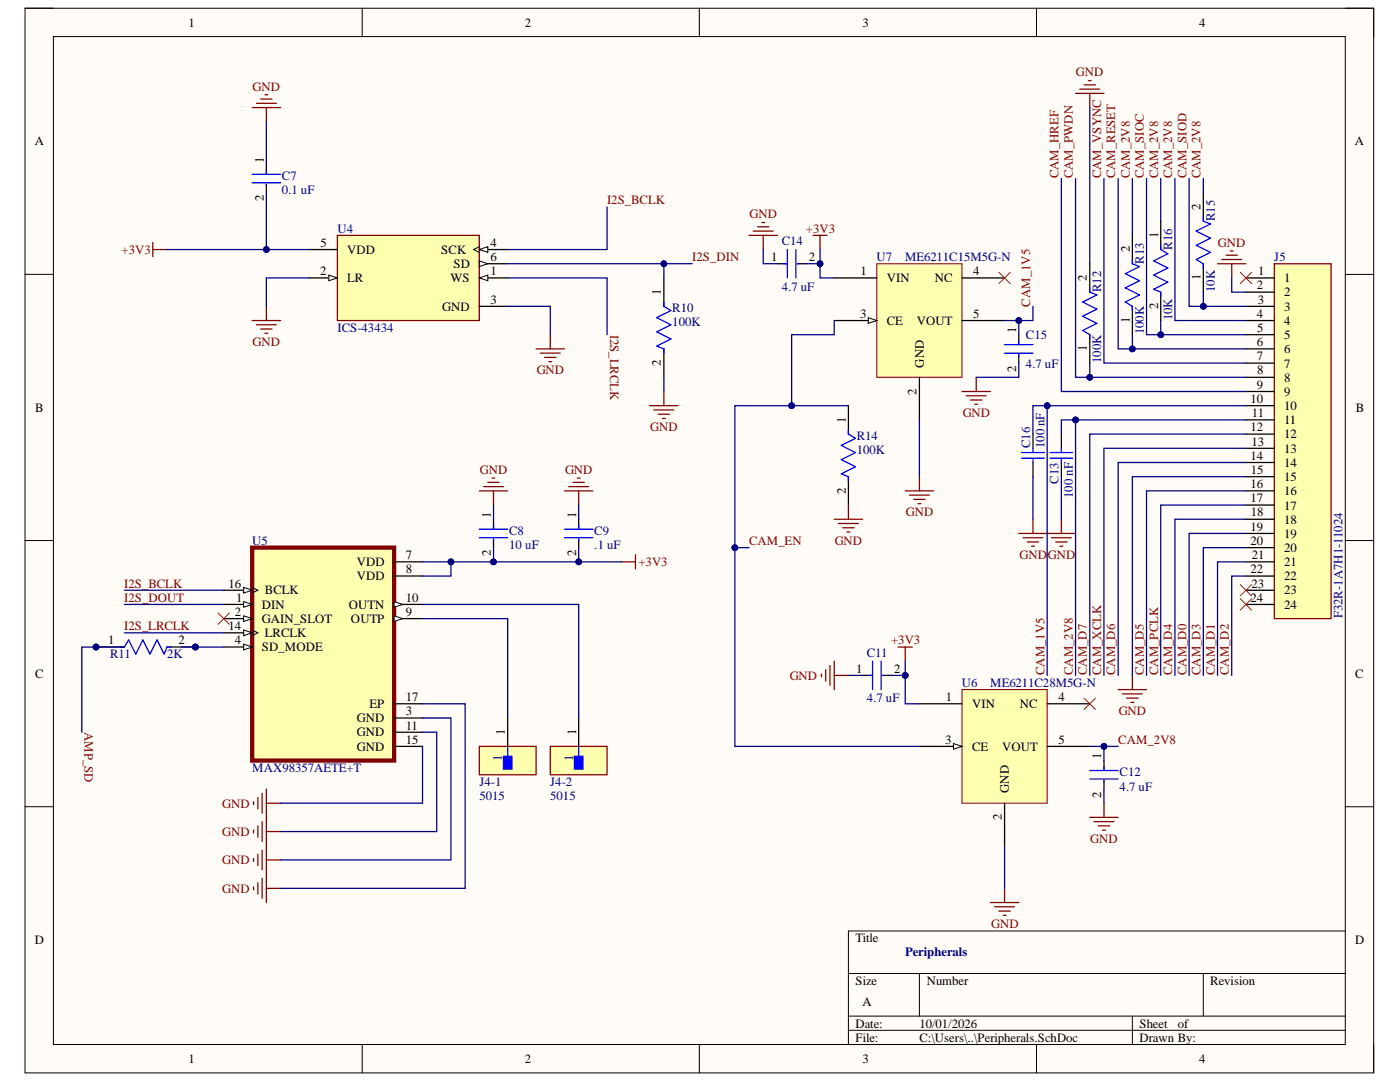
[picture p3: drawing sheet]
<svg xmlns="http://www.w3.org/2000/svg" width="279mm" height="216mm" viewBox="0 0 279 216" stroke-linecap="round" stroke-linejoin="round" font-family="sans-serif">
<defs><g id="words">
<g font-size="2.5">
<text x="37.6" y="5.3">1</text>
<text x="104.7" y="5.3">2</text>
<text x="172.2" y="5.3">3</text>
<text x="239.3" y="5.3">4</text>
<text x="6.9" y="29">A</text>
<text x="270.4" y="29">A</text>
<text x="52.6" y="32.5" transform="rotate(-90 52.6 32.5)">1</text>
<text x="52.6" y="40.2" transform="rotate(-90 52.6 40.2)">2</text>
<text x="239.6" y="41.9" transform="rotate(-90 239.6 41.9)">2</text>
<text x="231.1" y="47.5" transform="rotate(-90 231.1 47.5)">1</text>
<text x="64" y="49.2">5</text>
<text x="69.3" y="50.7">VDD</text>
<text x="88.1" y="50.7">SCK</text>
<text x="90.5" y="53.5">SD</text>
<text x="97.9" y="49.2">4</text>
<text x="97.9" y="52">6</text>
<text x="153.9" y="52">1</text>
<text x="161.4" y="52">2</text>
<text x="225.5" y="50.3" transform="rotate(-90 225.5 50.3)">2</text>
<text x="63.9" y="54.9">2</text>
<text x="69.3" y="56.3">LR</text>
<text x="89.9" y="56.3">WS</text>
<text x="97.9" y="54.9">1</text>
<text x="131.9" y="58.9" transform="rotate(-90 131.9 58.9)">1</text>
<text x="171.7" y="54.9">1</text>
<text x="177" y="56.3">VIN</text>
<text x="186.5" y="56.3">NC</text>
<text x="194.2" y="54.9">4</text>
<text x="216.9" y="56" transform="rotate(-90 216.9 56)">2</text>
<text x="239.6" y="55.8" transform="rotate(-90 239.6 55.8)">1</text>
<text x="250.8" y="57.7">2</text>
<text x="251.1" y="54.9">1</text>
<text x="256.3" y="56.3">1</text>
<text x="256.3" y="59.1">2</text>
<text x="88.2" y="62">GND</text>
<text x="97.9" y="60.6">3</text>
<text x="171.7" y="63.4">3</text>
<text x="177" y="64.8">CE</text>
<text x="183" y="64.8">VOUT</text>
<text x="194.2" y="63.4">5</text>
<text x="225.5" y="64.4" transform="rotate(-90 225.5 64.4)">1</text>
<text x="231.1" y="61.8" transform="rotate(-90 231.1 61.8)">2</text>
<text x="250.8" y="63.4">4</text>
<text x="251" y="60.6">3</text>
<text x="256.3" y="62">3</text>
<text x="256.3" y="64.8">4</text>
<text x="202.8" y="66.5" transform="rotate(-90 202.8 66.5)">1</text>
<text x="216.9" y="70" transform="rotate(-90 216.9 70)">1</text>
<text x="250.8" y="69">6</text>
<text x="250.8" y="71.9">7</text>
<text x="250.9" y="66.2">5</text>
<text x="256.3" y="67.7">5</text>
<text x="256.3" y="70.5">6</text>
<text x="131.9" y="73.1" transform="rotate(-90 131.9 73.1)">2</text>
<text x="184.3" y="73.3" transform="rotate(-90 184.3 73.3)">GND</text>
<text x="202.8" y="74.2" transform="rotate(-90 202.8 74.2)">2</text>
<text x="250.8" y="77.6">9</text>
<text x="250.9" y="74.7">8</text>
<text x="256.3" y="73.3">7</text>
<text x="256.3" y="76.1">8</text>
<text x="7" y="82.1">B</text>
<text x="182.9" y="78.8" transform="rotate(-90 182.9 78.8)">2</text>
<text x="249.6" y="80.4">10</text>
<text x="249.8" y="83.2">11</text>
<text x="256.3" y="79">9</text>
<text x="256.3" y="81.8">10</text>
<text x="270.6" y="82.1">B</text>
<text x="168.8" y="84.3" transform="rotate(-90 168.8 84.3)">1</text>
<text x="249.6" y="86">12</text>
<text x="249.7" y="88.9">13</text>
<text x="256.3" y="84.7">11</text>
<text x="256.3" y="87.5">12</text>
<text x="249.6" y="91.7">14</text>
<text x="249.7" y="94.6">15</text>
<text x="256.3" y="90.3">13</text>
<text x="256.3" y="93.1">14</text>
<text x="168.8" y="98.5" transform="rotate(-90 168.8 98.5)">2</text>
<text x="249.6" y="97.4">16</text>
<text x="249.6" y="100.2">17</text>
<text x="256.3" y="96">15</text>
<text x="256.3" y="98.8">16</text>
<text x="256.3" y="101.7">17</text>
<text x="98" y="103.4" transform="rotate(-90 98 103.4)">1</text>
<text x="115" y="103.4" transform="rotate(-90 115 103.4)">1</text>
<text x="249.6" y="105.9">19</text>
<text x="249.7" y="103">18</text>
<text x="256.3" y="104.5">18</text>
<text x="256.3" y="107.3">19</text>
<text x="71.2" y="112.9">VDD</text>
<text x="81" y="111.6">7</text>
<text x="98" y="111" transform="rotate(-90 98 111)">2</text>
<text x="115" y="111" transform="rotate(-90 115 111)">2</text>
<text x="249.6" y="108.7">20</text>
<text x="249.8" y="111.6">21</text>
<text x="256.3" y="110.1">20</text>
<text x="256.3" y="112.9">21</text>
<text x="45.6" y="117.2">16</text>
<text x="52.9" y="118.6">BCLK</text>
<text x="71.2" y="115.8">VDD</text>
<text x="81" y="114.4">8</text>
<text x="249.6" y="114.4">22</text>
<text x="249.7" y="117.2">23</text>
<text x="256.3" y="115.8">22</text>
<text x="256.3" y="118.6">23</text>
<text x="45.6" y="125.7">14</text>
<text x="46.9" y="122.9">2</text>
<text x="47.1" y="120">1</text>
<text x="52.3" y="121.5">DIN</text>
<text x="52.3" y="124.3">GAIN_SLOT</text>
<text x="69.6" y="121.5">OUTN</text>
<text x="70" y="124.3">OUTP</text>
<text x="81" y="120">10</text>
<text x="81" y="122.9">9</text>
<text x="249.6" y="120">24</text>
<text x="256.3" y="121.5">24</text>
<text x="21.6" y="128.6">1</text>
<text x="35.6" y="128.6">2</text>
<text x="46.9" y="128.6">4</text>
<text x="52.3" y="129.9">SD_MODE</text>
<text x="52.9" y="127.1">LRCLK</text>
<text x="7" y="135.3">C</text>
<text x="170.9" y="134.2">1</text>
<text x="178.4" y="134.2">2</text>
<text x="270.5" y="135.3">C</text>
<text x="73.8" y="141.3">EP</text>
<text x="81" y="139.9">17</text>
<text x="81" y="142.7">3</text>
<text x="188.7" y="139.9">1</text>
<text x="194" y="141.3">VIN</text>
<text x="203.5" y="141.3">NC</text>
<text x="211.2" y="139.9">4</text>
<text x="71.2" y="144.1">GND</text>
<text x="71.2" y="146.9">GND</text>
<text x="71.2" y="149.8">GND</text>
<text x="81" y="145.6">11</text>
<text x="81" y="148.4">15</text>
<text x="100.8" y="146.7" transform="rotate(-90 100.8 146.7)">1</text>
<text x="115" y="146.7" transform="rotate(-90 115 146.7)">1</text>
<text x="188.7" y="148.4">3</text>
<text x="194" y="149.8">CE</text>
<text x="200" y="149.8">VOUT</text>
<text x="211.2" y="148.4">5</text>
<text x="219.8" y="151.5" transform="rotate(-90 219.8 151.5)">1</text>
<text x="201.3" y="158.3" transform="rotate(-90 201.3 158.3)">GND</text>
<text x="219.8" y="159.2" transform="rotate(-90 219.8 159.2)">2</text>
<text x="199.9" y="163.7" transform="rotate(-90 199.9 163.7)">2</text>
<text x="6.9" y="188.4">D</text>
<text x="170.7" y="188">Title</text>
<text x="270.5" y="188.4">D</text>
<text x="170.7" y="196.5">Size</text>
<text x="184.9" y="196.5">Number</text>
<text x="241.5" y="196.5">Revision</text>
<text x="172.2" y="200.8">A</text>
<text x="170.7" y="205">Date:</text>
<text x="170.7" y="207.8">File:</text>
<text x="183.5" y="205">10/01/2026</text>
<text x="183.5" y="207.8">C:\Users\..\Peripherals.SchDoc</text>
<text x="227.4" y="205">Sheet</text>
<text x="227.4" y="207.8">Drawn By:</text>
<text x="235" y="205">of</text>
<text x="37.6" y="212.1">1</text>
<text x="104.7" y="212.1">2</text>
<text x="172.2" y="212.1">3</text>
<text x="239.3" y="212.1">4</text>
</g>
<g font-size="2.5" fill="#800000">
<text x="214.7" y="15.2">GND</text>
<text x="50.4" y="18.1">GND</text>
<text x="211.2" y="35.6" transform="rotate(-90 211.2 35.6)">CAM_HREF</text>
<text x="214.1" y="35.6" transform="rotate(-90 214.1 35.6)">CAM_PWDN</text>
<text x="219.8" y="35.6" transform="rotate(-90 219.8 35.6)">CAM_VSYNC</text>
<text x="222.6" y="35.6" transform="rotate(-90 222.6 35.6)">CAM_RESET</text>
<text x="225.5" y="35.6" transform="rotate(-90 225.5 35.6)">CAM_2V8</text>
<text x="228.3" y="35.6" transform="rotate(-90 228.3 35.6)">CAM_SIOC</text>
<text x="231.1" y="35.6" transform="rotate(-90 231.1 35.6)">CAM_2V8</text>
<text x="233.9" y="35.6" transform="rotate(-90 233.9 35.6)">CAM_2V8</text>
<text x="236.8" y="35.6" transform="rotate(-90 236.8 35.6)">CAM_SIOD</text>
<text x="239.6" y="35.6" transform="rotate(-90 239.6 35.6)">CAM_2V8</text>
<text x="121.1" y="40.8">I2S_BCLK</text>
<text x="149.6" y="43.6">GND</text>
<text x="160.8" y="46.4">+3V3</text>
<text x="24.3" y="50.7">+3V3</text>
<text x="138.2" y="52">I2S_DIN</text>
<text x="243.1" y="49.2">GND</text>
<text x="205.6" y="61.2" transform="rotate(-90 205.6 61.2)">CAM_1V5</text>
<text x="50.4" y="69">GND</text>
<text x="121.7" y="66.8" transform="rotate(90 121.7 66.8)">I2S_LRCLK</text>
<text x="107.1" y="74.7">GND</text>
<text x="192.1" y="83.2">GND</text>
<text x="129.8" y="86">GND</text>
<text x="95.8" y="94.6">GND</text>
<text x="112.8" y="94.6">GND</text>
<text x="180.8" y="103">GND</text>
<text x="127.4" y="112.9">+3V3</text>
<text x="149.5" y="108.7">CAM_EN</text>
<text x="166.6" y="108.7">GND</text>
<text x="203.5" y="111.6">GND</text>
<text x="209.1" y="111.6">GND</text>
<text x="24.8" y="117.2">I2S_BCLK</text>
<text x="24.8" y="120">I2S_DOUT</text>
<text x="24.8" y="125.7">I2S_LRCLK</text>
<text x="177.8" y="128.6">+3V3</text>
<text x="157.6" y="135.6">GND</text>
<text x="208.5" y="134.7" transform="rotate(-90 208.5 134.7)">CAM_1V5</text>
<text x="214.1" y="134.7" transform="rotate(-90 214.1 134.7)">CAM_2V8</text>
<text x="216.9" y="134.7" transform="rotate(-90 216.9 134.7)">CAM_D7</text>
<text x="219.8" y="134.7" transform="rotate(-90 219.8 134.7)">CAM_XCLK</text>
<text x="222.6" y="134.7" transform="rotate(-90 222.6 134.7)">CAM_D6</text>
<text x="228.3" y="134.7" transform="rotate(-90 228.3 134.7)">CAM_D5</text>
<text x="231.1" y="134.7" transform="rotate(-90 231.1 134.7)">CAM_PCLK</text>
<text x="233.9" y="134.7" transform="rotate(-90 233.9 134.7)">CAM_D4</text>
<text x="236.8" y="134.7" transform="rotate(-90 236.8 134.7)">CAM_D0</text>
<text x="239.6" y="134.7" transform="rotate(-90 239.6 134.7)">CAM_D3</text>
<text x="242.5" y="134.7" transform="rotate(-90 242.5 134.7)">CAM_D1</text>
<text x="245.3" y="134.7" transform="rotate(-90 245.3 134.7)">CAM_D2</text>
<text x="223.3" y="142.7">GND</text>
<text x="16.8" y="146.1" transform="rotate(90 16.8 146.1)">AMP_SD</text>
<text x="223.2" y="148.4">CAM_2V8</text>
<text x="44.3" y="161.1">GND</text>
<text x="44.3" y="166.8">GND</text>
<text x="44.3" y="172.5">GND</text>
<text x="217.6" y="168.2">GND</text>
<text x="44.3" y="178.1">GND</text>
<text x="197.8" y="185.2">GND</text>
</g>
<g font-size="2.5" fill="#000080">
<text x="56.3" y="36">C7</text>
<text x="56.3" y="38.7">0.1 uF</text>
<text x="67.3" y="46.4">U4</text>
<text x="242.5" y="44.2" transform="rotate(-90 242.5 44.2)">R15</text>
<text x="156" y="49">C14</text>
<text x="175" y="52">U7</text>
<text x="180.6" y="52">ME6211C15M5G-N</text>
<text x="228.3" y="52.6" transform="rotate(-90 228.3 52.6)">R13</text>
<text x="233.9" y="49.8" transform="rotate(-90 233.9 49.8)">R16</text>
<text x="254.3" y="52">J5</text>
<text x="156" y="58">4.7 uF</text>
<text x="219.8" y="58.3" transform="rotate(-90 219.8 58.3)">R12</text>
<text x="242.5" y="58.3" transform="rotate(-90 242.5 58.3)">10K</text>
<text x="134.2" y="62.3">R10</text>
<text x="134.2" y="65.1">100K</text>
<text x="233.9" y="64" transform="rotate(-90 233.9 64)">10K</text>
<text x="67.3" y="66.2">ICS-43434</text>
<text x="204.7" y="67.7">C15</text>
<text x="228.3" y="66.7" transform="rotate(-90 228.3 66.7)">100K</text>
<text x="204.7" y="73.3">4.7 uF</text>
<text x="219.8" y="72.4" transform="rotate(-90 219.8 72.4)">100K</text>
<text x="171" y="87.7">R14</text>
<text x="205.6" y="89.4" transform="rotate(-90 205.6 89.4)">C16</text>
<text x="208.5" y="89.4" transform="rotate(-90 208.5 89.4)">100 nF</text>
<text x="171" y="90.6">100K</text>
<text x="211.2" y="96.5" transform="rotate(-90 211.2 96.5)">C13</text>
<text x="214.1" y="99.4" transform="rotate(-90 214.1 99.4)">100 nF</text>
<text x="101.6" y="106.8">C8</text>
<text x="118.6" y="106.8">C9</text>
<text x="50.3" y="108.7">U5</text>
<text x="101.6" y="109.5">10 uF</text>
<text x="118.6" y="109.5">.1 uF</text>
<text x="267.9" y="123.4" transform="rotate(-90 267.9 123.4)">F32R-1A7H1-11024</text>
<text x="22" y="131.4">R11</text>
<text x="33.3" y="131.4">2K</text>
<text x="173" y="131.1">C11</text>
<text x="192" y="137">U6</text>
<text x="197.6" y="137">ME6211C28M5G-N</text>
<text x="173" y="140.2">4.7 uF</text>
<text x="50.3" y="154">MAX98357AETE+T</text>
<text x="100.2" y="151.9" transform="rotate(-90 100.2 151.9)">1</text>
<text x="114.4" y="151.9" transform="rotate(-90 114.4 151.9)">1</text>
<text x="223.4" y="154.9">C12</text>
<text x="95.7" y="156.9">J4-1</text>
<text x="95.7" y="159.7">5015</text>
<text x="109.8" y="156.9">J4-2</text>
<text x="109.8" y="159.7">5015</text>
<text x="223.4" y="157.8">4.7 uF</text>
<text x="180.6" y="190.8">Peripherals</text>
</g>
</g></defs>
<path d="M5 1.6h269.1v212.5h-269.1z" fill-rule="evenodd" fill="#fffcf8"/>
<path d="M5 1.6h269.1v212.5h-269.1z" fill="none" stroke="#000" stroke-width=".2"/>
<path d="M10.7 7.3h257.8v201.1h-257.8z" fill-rule="evenodd" fill="#fffcf8"/>
<g fill="none" stroke="#000" stroke-width=".2">
<path d="M5 1.6h5.7M10.7 7.3h257.8v201.1h-257.8zM72.3 1.6v5.7M139.6 1.6v5.7M206.9 1.6v5.7M268.5 1.6h5.6v5.7M5 54.7h5.7M268.5 54.8h5.6M5 107.9h5.7M268.5 107.9h5.6M5 161h5.7M268.5 161h5.6"/>
<path d="M169.3 194.3h99.2M183.5 194.3v8.5M240.1 194.3v8.5M268.5 185.8h-99.2v22.6M72.3 208.4v5.7M139.6 208.4v5.7M169.3 202.8h99.2M169.3 205.6h99.2M206.9 208.4v5.7M226 202.8v5.6M274.1 208.4v5.7"/>
</g>
<path d="M67.3 47h28.4v17h-28.4z" fill-rule="evenodd" fill="#ffffb0"/>
<path d="M67.3 47h28.4v17h-28.4z" fill="none" stroke="#800000" stroke-width=".25"/>
<path d="M61.7 49.8h5.6M61.7 55.5h5.6" fill="none" stroke="#000" stroke-width=".25"/>
<path d="M65.6 54.9l1.7 .6-1.7 .5z" fill="#f8fcff"/>
<path d="M65.6 54.9l1.7 .6-1.7 .5z" fill="none" stroke="#000" stroke-width=".2"/>
<path d="M95.7 49.8h5.6" fill="none" stroke="#000" stroke-width=".25"/>
<path d="M95.7 49.8l1.7-.6v1.2z" fill="#f8fcff"/>
<path d="M95.7 49.8l1.7-.6v1.2zM95.7 49.2l-1.2 .6 1.2 .6" fill="none" stroke="#000" stroke-width=".2"/>
<path d="M95.7 55.5h5.6" fill="none" stroke="#000" stroke-width=".25"/>
<path d="M95.7 55.5l1.7-.6v1.1z" fill="#f8fcff"/>
<path d="M95.7 55.5l1.7-.6v1.1z" fill="none" stroke="#000" stroke-width=".2"/>
<path d="M95.7 52.6h5.6M95.7 61.1h5.6" fill="none" stroke="#000" stroke-width=".25"/>
<path d="M95.7 52.1l1.7 .5-1.7 .6z" fill="#f8fcff"/>
<path d="M95.7 52.1l1.7 .5-1.7 .6z" fill="none" stroke="#000" stroke-width=".2"/>
<g fill="none" stroke="#800000" stroke-width=".25">
<path d="M52 19.8h2.3M52.9 18.9h.5M50.3 21.5h5.7M51.2 20.6h3.9M53.2 21.5v2.8M30.5 48.4v2.8M30.5 49.8h2.8M50.3 64h5.7M51.2 64.8h3.9M52 65.7h2.3M52.9 66.5h.5M53.2 61.1v2.9"/>
<path d="M107 69.6h5.7M107.8 70.5h4M108.7 71.3h2.3M109.5 72.2h.6M109.8 66.8v2.8M132.5 78.1v2.9M129.7 81h5.6M130.5 81.8h4M131.4 82.6h2.2M132.2 83.5h.6"/>
</g>
<path d="M53.2 32.8v2M53.2 36.8v1.7M132.5 55.5v5.6M132.5 69.6v5.7" fill="none" stroke="#000" stroke-width=".25"/>
<path d="M50.3 34.8h5.7M50.3 36.5h5.7M53.2 33.9v.9M53.2 36.8v.2M132.5 60.3v.8l1.4 .9-2.8 1.4 2.8 1.4-2.8 1.4 2.8 1.4-2.8 1.5 1.4 .5v.9" fill="none" stroke="#00f" stroke-width=".25"/>
<path d="M50.3 109.3h28.4v42.5h-28.4z" fill-rule="evenodd" fill="#ffffb0"/>
<path d="M50.3 109.3h28.4v42.5h-28.4z" fill="none" stroke="#800000" stroke-width=".85"/>
<path d="M44.7 117.8h5.6" fill="none" stroke="#000" stroke-width=".25"/>
<path d="M48.6 117.2l1.7 .6-1.7 .5z" fill="#f8fcff"/>
<path d="M48.6 117.2l1.7 .6-1.7 .5zM50.3 117.2l1.2 .6-1.2 .5" fill="none" stroke="#000" stroke-width=".2"/>
<path d="M44.7 120.6h5.6" fill="none" stroke="#000" stroke-width=".25"/>
<path d="M48.6 120l1.7 .6-1.7 .6z" fill="#f8fcff"/>
<path d="M48.6 120l1.7 .6-1.7 .6z" fill="none" stroke="#000" stroke-width=".2"/>
<path d="M44.7 123.4h5.6" fill="none" stroke="#000" stroke-width=".25"/>
<path d="M48.6 122.9l1.7 .5-1.7 .6z" fill="#f8fcff"/>
<path d="M48.6 122.9l1.7 .5-1.7 .6z" fill="none" stroke="#000" stroke-width=".2"/>
<path d="M44.7 126.3h5.6" fill="none" stroke="#000" stroke-width=".25"/>
<path d="M48.6 125.7l1.7 .6-1.7 .5z" fill="#f8fcff"/>
<path d="M48.6 125.7l1.7 .6-1.7 .5zM50.3 125.7l1.2 .6-1.2 .5" fill="none" stroke="#000" stroke-width=".2"/>
<path d="M44.7 129.1h5.6" fill="none" stroke="#000" stroke-width=".25"/>
<path d="M48.6 128.5l1.7 .6-1.7 .6z" fill="#f8fcff"/>
<path d="M48.6 128.5l1.7 .6-1.7 .6z" fill="none" stroke="#000" stroke-width=".2"/>
<path d="M78.7 112.1h5.6M78.7 114.9h5.6M78.7 120.6h5.6" fill="none" stroke="#000" stroke-width=".25"/>
<path d="M78.7 120l1.7 .6-1.7 .6z" fill="#f8fcff"/>
<path d="M78.7 120l1.7 .6-1.7 .6z" fill="none" stroke="#000" stroke-width=".2"/>
<path d="M78.7 123.4h5.6" fill="none" stroke="#000" stroke-width=".25"/>
<path d="M78.7 122.9l1.7 .5-1.7 .6z" fill="#f8fcff"/>
<path d="M78.7 122.9l1.7 .5-1.7 .6z" fill="none" stroke="#000" stroke-width=".2"/>
<path d="M115.5 103.6v2M115.5 107.6v1.7M78.7 140.4h5.6M78.7 143.3h5.6M78.7 146.1h5.6M78.7 148.9h5.6" fill="none" stroke="#000" stroke-width=".25"/>
<path d="M43.5 122.3l2.3 2.3M45.8 122.3l-2.3 2.3" fill="none" stroke="#f00" stroke-width=".2"/>
<path d="M95.7 97.9h5.6M96.5 97.1h4M97.4 96.2h2.2M98.2 95.4h.6M98.5 97.9v2.9M112.7 97.9h5.6M113.5 97.1h4M114.4 96.2h2.2M115.2 95.4h.6M115.5 97.9v2.9M124 112.1h2.8M126.8 110.7v2.8" fill="none" stroke="#800000" stroke-width=".25"/>
<path d="M112.7 105.6h5.6M112.7 107.3h5.6M115.5 104.7v.9M115.5 107.6v.3" fill="none" stroke="#00f" stroke-width=".25"/>
<path d="M95.7 148.9h11.3v5.7h-11.3z" fill-rule="evenodd" fill="#ffffb0"/>
<path d="M95.7 148.9h11.3v5.7h-11.3z" fill="none" stroke="#800000" stroke-width=".25"/>
<path d="M100.5 150.9h1.7v2.6h-1.7z" fill-rule="evenodd" fill="#00f"/>
<path d="M100.5 150.9h1.7v2.6h-1.7zM101.3 148.9v2" fill="none" stroke="#00f" stroke-width=".25"/>
<path d="M101.3 143.3v5.6" fill="none" stroke="#000" stroke-width=".25"/>
<path d="M109.8 148.9h11.4v5.7h-11.4z" fill-rule="evenodd" fill="#ffffb0"/>
<path d="M109.8 148.9h11.4v5.7h-11.4z" fill="none" stroke="#800000" stroke-width=".25"/>
<path d="M114.6 150.9h1.7v2.6h-1.7z" fill-rule="evenodd" fill="#00f"/>
<path d="M95.7 105.6h5.6M95.7 107.3h5.6M98.5 104.7v.9M98.5 107.6v.3M114.6 150.9h1.7v2.6h-1.7zM115.5 148.9v2" fill="none" stroke="#00f" stroke-width=".25"/>
<path d="M98.5 103.6v2M98.5 107.6v1.7M115.5 143.3v5.6" fill="none" stroke="#000" stroke-width=".25"/>
<circle cx="19.2" cy="129.1" r=".57" fill="#000080"/>
<circle cx="19.2" cy="129.1" r=".57" fill="none" stroke="#000080" stroke-width=".2"/>
<circle cx="39" cy="129.1" r=".57" fill="#000080"/>
<circle cx="39" cy="129.1" r=".57" fill="none" stroke="#000080" stroke-width=".2"/>
<path d="M19.2 129.1h5.6" fill="none" stroke="#000" stroke-width=".25"/>
<circle cx="19.2" cy="129.1" r=".57" fill="#000080"/>
<circle cx="19.2" cy="129.1" r=".57" fill="none" stroke="#000080" stroke-width=".2"/>
<path d="M33.3 129.1h5.7" fill="none" stroke="#000" stroke-width=".25"/>
<circle cx="39" cy="129.1" r=".57" fill="#000080"/>
<circle cx="39" cy="129.1" r=".57" fill="none" stroke="#000080" stroke-width=".2"/>
<path d="M24 129.1h.8l.9-1.4 1.4 2.8 1.4-2.8 1.4 2.8 1.4-2.8 1.5 2.8 .5-1.4h.9" fill="none" stroke="#00f" stroke-width=".25"/>
<path d="M254.3 52.6h11.3v70.8h-11.3z" fill-rule="evenodd" fill="#ffffb0"/>
<path d="M243 52.6h5.7M243.8 51.8h4M244.7 50.9h2.2M245.5 50.1h.6M245.8 52.6v2.9M254.3 52.6h11.3v70.8h-11.3z" fill="none" stroke="#800000" stroke-width=".25"/>
<g fill="none" stroke="#000" stroke-width=".25">
<path d="M248.7 55.5h5.6M248.7 58.3h5.6M248.7 61.1h5.6M248.7 64h5.6M248.7 66.8h5.6M248.7 69.6h5.6M248.7 72.5h5.6M248.7 75.3h5.6M248.7 78.1h5.6M248.7 81h5.6M248.7 83.8h5.6M248.7 86.6h5.6"/>
<path d="M248.7 89.5h5.6M248.7 92.3h5.6M248.7 95.1h5.6M248.7 97.9h5.6M248.7 100.8h5.6M248.7 103.6h5.6M248.7 106.4h5.6M248.7 109.3h5.6M248.7 112.1h5.6M248.7 114.9h5.6M248.7 117.8h5.6M248.7 120.6h5.6"/>
</g>
<path d="M247.5 54.3l2.3 2.3M249.8 54.3l-2.3 2.3" fill="none" stroke="#f00" stroke-width=".2"/>
<path d="M175 52.6h17v22.7h-17z" fill-rule="evenodd" fill="#ffffb0"/>
<path d="M175 52.6h17v22.7h-17z" fill="none" stroke="#800000" stroke-width=".2"/>
<path d="M166.5 55.5h8.5M166.5 64h8.5M183.5 75.3v8.5" fill="none" stroke="#000" stroke-width=".25"/>
<path d="M173.3 63.4l1.7 .6-1.7 .5z" fill="#f8fcff"/>
<path d="M173.3 63.4l1.7 .6-1.7 .5z" fill="none" stroke="#000" stroke-width=".2"/>
<path d="M192 55.5h8.5M192 64h8.5" fill="none" stroke="#000" stroke-width=".25"/>
<path d="M192 137.6h17v22.7h-17z" fill-rule="evenodd" fill="#ffffb0"/>
<path d="M192 137.6h17v22.7h-17z" fill="none" stroke="#800000" stroke-width=".2"/>
<path d="M183.5 140.4h8.5M183.5 148.9h8.5M200.5 160.3v8.5" fill="none" stroke="#000" stroke-width=".25"/>
<path d="M190.3 148.4l1.7 .5-1.7 .6z" fill="#f8fcff"/>
<path d="M190.3 148.4l1.7 .5-1.7 .6z" fill="none" stroke="#000" stroke-width=".2"/>
<g fill="none" stroke="#000" stroke-width=".25">
<path d="M240.1 38.5v5.6M155.2 52.6h1.9M159.1 52.6h1.7M217.5 52.6v5.7M226 47v5.6M231.6 44.1v5.7M231.6 58.3v5.7M240.1 52.6v5.7M203.3 66.8v2M203.3 70.8v1.7M217.5 66.8v5.7M226 61.1v5.7"/>
<path d="M169.3 81v5.6M169.3 95.1v5.7M206.2 86.6v2.9M206.2 92.3v2.8M211.8 86.6v2.9M211.8 92.3v2.8M172.2 134.8h1.9M176.1 134.8h1.7M209 140.4h8.5M209 148.9h8.5M220.3 151.8v1.9M220.3 155.7v1.7"/>
</g>
<g fill="none" stroke="#800000" stroke-width=".25">
<path d="M214.7 18.6h5.6M215.5 17.8h4M216.4 16.9h2.2M217.2 16.1h.6M217.5 18.6v2.9M149.5 47h5.7M150.3 46.1h4M151.2 45.3h2.3M152 44.4h.6M152.3 47v2.8M162.2 47h2.9M163.7 47v2.8"/>
<path d="M192 78.1h5.6M192.8 79h4M193.7 79.8h2.3M194.8 75.3v2.8M180.7 97.9h5.6M181.5 98.8h4M182.4 99.6h2.2M183.5 95.1v2.8M194.5 80.7h.6M166.5 103.6h5.7M167.3 104.5h4M168.2 105.3h2.3"/>
<path d="M169 106.2h.6M169.3 100.8v2.8M183.2 100.5h.6M203.3 106.4h11.4M204.2 107.3h3.9M205 108.1h2.3M205.9 109h.5M206.2 103.6v2.8M209.8 107.3h4M210.7 108.1h2.3M211.5 109h.6M211.8 103.6v2.8"/>
<path d="M163.9 134.5v.6M164.8 133.6v2.3M165.6 132.8v4M166.5 131.9v5.7M166.5 134.8h2.8M179.2 129.1h2.9M180.7 129.1v2.8M223.2 137.6h5.6M224 138.5h4M224.8 139.3h2.3M226 134.8v2.8M50.6 160v.5"/>
<path d="M51.5 159.1v2.3M52.3 158.3v3.9M53.2 157.4v11.4M225.7 140.1h.6M50.6 165.6v.6M50.6 171.3v.6M50.6 177v.5M51.5 164.8v2.3M51.5 170.5v2.2M51.5 176.1v2.3M52.3 163.9v4M52.3 169.6v4"/>
<path d="M52.3 175.3v3.9M53.2 160.3h2.8M53.2 165.9h2.8M53.2 171.6h2.8M53.2 168.8v11.3M53.2 177.3h2.8M200.5 177.3v2.8M217.5 163.1h5.7M218.3 163.9h4M219.2 164.8h2.3M220 165.7h.6M220.3 160.3v2.8"/>
<path d="M197.6 180.1h5.7M198.5 180.9h4M199.4 181.8h2.2M200.2 182.6h.6"/>
</g>
<path d="M199.4 54.3l2.2 2.3M201.6 54.3l-2.2 2.3M247.5 116.6l2.3 2.3M247.5 119.5l2.3 2.2M249.8 116.6l-2.3 2.3M249.8 119.5l-2.3 2.2M216.4 139.3l2.2 2.3M218.6 139.3l-2.2 2.3" fill="none" stroke="#f00" stroke-width=".2"/>
<g fill="none" stroke="#00f" stroke-width=".25">
<path d="M156.3 52.6h.8M157.1 49.8v5.7M158.8 49.8v5.7M159.1 52.6h.3M217.5 57.4v.9l1.4 .6-2.8 1.4 2.8 1.4-2.8 1.4 2.8 1.4-2.8 1.4 1.4 .9v.8M226 51.8v.8l1.4 .6-2.8 1.4 2.8 1.4-2.8 1.4 2.8 1.5-2.8 1.4 1.4 .8v.9M231.6 48.9v.9l1.5 .8-2.9 1.5 2.9 1.4-2.9 1.4 2.9 1.4-2.9 1.4 1.4 .6v.8M240.1 43.3v.8l1.5 .6-2.9 1.4 2.9 1.4-2.9 1.4 2.9 1.5-2.9 1.4 1.4 .8v.9M200.5 68.8h5.7M200.5 70.5h5.7M203.3 67.9v.9M203.3 70.8v.2"/>
<path d="M169.3 85.8v.8l1.4 .9-2.8 1.4 2.8 1.4-2.8 1.4 2.8 1.4-2.8 1.4 1.4 .6v.9M203.9 90.3h4.5M203.9 91.4h4.5M206.2 89.5v.8M206.2 91.4v.9M209.6 90.3h4.5M209.6 91.4h4.5M211.8 89.5v.8M211.8 91.4v.9M173.3 134.8h.8M174.1 131.9v5.7M175.8 131.9v5.7"/>
<path d="M176.1 134.8h.3M217.5 153.7h5.7M217.5 155.4h5.7M220.3 152.9v.8M220.3 155.7v.3"/>
</g>
<path d="M33.3 49.8h28.4M61.7 55.5h-8.5v5.6M101.3 61.1h8.5v5.7" fill="none" stroke="#000080" stroke-width=".25"/>
<circle cx="53.2" cy="49.8" r=".57" fill="#000080"/>
<circle cx="53.2" cy="49.8" r=".57" fill="none" stroke="#000080" stroke-width=".2"/>
<path d="M53.2 38.5v11.3" fill="none" stroke="#000080" stroke-width=".25"/>
<circle cx="53.2" cy="49.8" r=".57" fill="#000080"/>
<circle cx="53.2" cy="49.8" r=".57" fill="none" stroke="#000080" stroke-width=".2"/>
<path d="M53.2 24.3v8.5M101.3 52.6h36.9" fill="none" stroke="#000080" stroke-width=".25"/>
<circle cx="132.5" cy="52.6" r=".57" fill="#000080"/>
<circle cx="132.5" cy="52.6" r=".57" fill="none" stroke="#000080" stroke-width=".2"/>
<path d="M132.5 52.6v2.9M132.5 75.3v2.8" fill="none" stroke="#000080" stroke-width=".25"/>
<circle cx="132.5" cy="52.6" r=".57" fill="#000080"/>
<circle cx="132.5" cy="52.6" r=".57" fill="none" stroke="#000080" stroke-width=".2"/>
<path d="M101.3 55.5h19.9v11.3M121.2 41.3v8.5h-19.9M24.8 117.8h19.9M24.8 126.3h19.9M24.8 120.6h19.9M36.2 129.1h8.5" fill="none" stroke="#000080" stroke-width=".25"/>
<circle cx="39" cy="129.1" r=".57" fill="#000080"/>
<circle cx="39" cy="129.1" r=".57" fill="none" stroke="#000080" stroke-width=".2"/>
<path d="M24.8 129.1h-8.5v17" fill="none" stroke="#000080" stroke-width=".25"/>
<circle cx="19.2" cy="129.1" r=".57" fill="#000080"/>
<circle cx="19.2" cy="129.1" r=".57" fill="none" stroke="#000080" stroke-width=".2"/>
<path d="M124 112.1h-34v2.8h-5.7" fill="none" stroke="#000080" stroke-width=".25"/>
<circle cx="90" cy="112.1" r=".57" fill="#000080"/>
<circle cx="90" cy="112.1" r=".57" fill="none" stroke="#000080" stroke-width=".2"/>
<circle cx="98.5" cy="112.1" r=".57" fill="#000080"/>
<circle cx="98.5" cy="112.1" r=".57" fill="none" stroke="#000080" stroke-width=".2"/>
<circle cx="115.5" cy="112.1" r=".57" fill="#000080"/>
<circle cx="115.5" cy="112.1" r=".57" fill="none" stroke="#000080" stroke-width=".2"/>
<path d="M84.3 112.1h5.7" fill="none" stroke="#000080" stroke-width=".25"/>
<circle cx="90" cy="112.1" r=".57" fill="#000080"/>
<circle cx="90" cy="112.1" r=".57" fill="none" stroke="#000080" stroke-width=".2"/>
<path d="M98.5 100.8v2.8M98.5 109.3v2.8M115.5 100.8v2.8" fill="none" stroke="#000080" stroke-width=".25"/>
<circle cx="98.5" cy="112.1" r=".57" fill="#000080"/>
<circle cx="98.5" cy="112.1" r=".57" fill="none" stroke="#000080" stroke-width=".2"/>
<path d="M115.5 109.3v2.8" fill="none" stroke="#000080" stroke-width=".25"/>
<circle cx="115.5" cy="112.1" r=".57" fill="#000080"/>
<circle cx="115.5" cy="112.1" r=".57" fill="none" stroke="#000080" stroke-width=".2"/>
<path d="M245.8 55.5v2.8h2.9M180.7 131.9v8.5h2.8" fill="none" stroke="#000080" stroke-width=".25"/>
<circle cx="180.7" cy="134.8" r=".57" fill="#000080"/>
<circle cx="180.7" cy="134.8" r=".57" fill="none" stroke="#000080" stroke-width=".2"/>
<path d="M163.7 49.8v5.7h2.8M183.5 83.8v11.3M200.5 168.8v8.5" fill="none" stroke="#000080" stroke-width=".25"/>
<circle cx="163.7" cy="52.6" r=".57" fill="#000080"/>
<circle cx="163.7" cy="52.6" r=".57" fill="none" stroke="#000080" stroke-width=".2"/>
<path d="M169.3 134.8h2.9M177.8 134.8h2.9" fill="none" stroke="#000080" stroke-width=".25"/>
<circle cx="180.7" cy="134.8" r=".57" fill="#000080"/>
<circle cx="180.7" cy="134.8" r=".57" fill="none" stroke="#000080" stroke-width=".2"/>
<path d="M234.5 35.6v28.4h14.2M152.3 49.8v2.8h2.9M160.8 52.6h2.9M220.3 157.4v2.9" fill="none" stroke="#000080" stroke-width=".25"/>
<circle cx="163.7" cy="52.6" r=".57" fill="#000080"/>
<circle cx="163.7" cy="52.6" r=".57" fill="none" stroke="#000080" stroke-width=".2"/>
<path d="M237.3 35.6v25.5h11.4M203.3 72.5v2.8h-8.5" fill="none" stroke="#000080" stroke-width=".25"/>
<circle cx="240.2" cy="61.1" r=".57" fill="#000080"/>
<circle cx="240.2" cy="61.1" r=".57" fill="none" stroke="#000080" stroke-width=".2"/>
<path d="M240.1 58.3v2.8" fill="none" stroke="#000080" stroke-width=".25"/>
<circle cx="240.2" cy="61.1" r=".57" fill="#000080"/>
<circle cx="240.2" cy="61.1" r=".57" fill="none" stroke="#000080" stroke-width=".2"/>
<path d="M240.1 35.6v2.9M231.6 64v2.8h17.1" fill="none" stroke="#000080" stroke-width=".25"/>
<circle cx="231.7" cy="66.8" r=".57" fill="#000080"/>
<circle cx="231.7" cy="66.8" r=".57" fill="none" stroke="#000080" stroke-width=".2"/>
<path d="M228.8 35.6v31.2h2.8" fill="none" stroke="#000080" stroke-width=".25"/>
<circle cx="231.7" cy="66.8" r=".57" fill="#000080"/>
<circle cx="231.7" cy="66.8" r=".57" fill="none" stroke="#000080" stroke-width=".2"/>
<path d="M231.6 35.6v8.5M226 66.8v2.8h22.7" fill="none" stroke="#000080" stroke-width=".25"/>
<circle cx="226" cy="69.6" r=".57" fill="#000080"/>
<circle cx="226" cy="69.6" r=".57" fill="none" stroke="#000080" stroke-width=".2"/>
<path d="M223.2 35.6v34h2.8" fill="none" stroke="#000080" stroke-width=".25"/>
<circle cx="226" cy="69.6" r=".57" fill="#000080"/>
<circle cx="226" cy="69.6" r=".57" fill="none" stroke="#000080" stroke-width=".2"/>
<path d="M220.3 35.6v36.9h28.4M226 35.6v11.4M200.5 64h2.8v2.8" fill="none" stroke="#000080" stroke-width=".25"/>
<circle cx="203.3" cy="64" r=".57" fill="#000080"/>
<circle cx="203.3" cy="64" r=".57" fill="none" stroke="#000080" stroke-width=".2"/>
<path d="M206.2 61.1v2.9h-2.9" fill="none" stroke="#000080" stroke-width=".25"/>
<circle cx="203.3" cy="64" r=".57" fill="#000080"/>
<circle cx="203.3" cy="64" r=".57" fill="none" stroke="#000080" stroke-width=".2"/>
<path d="M217.5 72.5v2.8h31.2" fill="none" stroke="#000080" stroke-width=".25"/>
<circle cx="217.5" cy="75.3" r=".57" fill="#000080"/>
<circle cx="217.5" cy="75.3" r=".57" fill="none" stroke="#000080" stroke-width=".2"/>
<path d="M214.7 35.6v39.7h2.8" fill="none" stroke="#000080" stroke-width=".25"/>
<circle cx="217.5" cy="75.3" r=".57" fill="#000080"/>
<circle cx="217.5" cy="75.3" r=".57" fill="none" stroke="#000080" stroke-width=".2"/>
<path d="M217.5 21.5v31.1M166.5 64v2.8h-8.5v14.2h-11.3v67.9h36.8" fill="none" stroke="#000080" stroke-width=".25"/>
<circle cx="158" cy="80.9" r=".57" fill="#000080"/>
<circle cx="158" cy="80.9" r=".57" fill="none" stroke="#000080" stroke-width=".2"/>
<circle cx="146.7" cy="109.3" r=".57" fill="#000080"/>
<circle cx="146.7" cy="109.3" r=".57" fill="none" stroke="#000080" stroke-width=".2"/>
<path d="M146.7 109.3h2.8" fill="none" stroke="#000080" stroke-width=".25"/>
<circle cx="146.7" cy="109.3" r=".57" fill="#000080"/>
<circle cx="146.7" cy="109.3" r=".57" fill="none" stroke="#000080" stroke-width=".2"/>
<path d="M248.7 97.9h-19.9v36.9M248.7 95.1h-22.7v39.7M248.7 92.3h-25.5v42.5M248.7 89.5h-28.4v45.3M248.7 86.6h-31.2v48.2M248.7 83.8h-34v51M248.7 114.9h-2.9v19.9M248.7 112.1h-5.7v22.7M248.7 109.3h-8.6v25.5M248.7 106.4h-11.4v28.4M248.7 103.6h-14.2v31.2M248.7 100.8h-17.1v34" fill="none" stroke="#000080" stroke-width=".25"/>
<circle cx="214.7" cy="83.8" r=".57" fill="#000080"/>
<circle cx="214.7" cy="83.8" r=".57" fill="none" stroke="#000080" stroke-width=".2"/>
<path d="M214.7 83.8h-2.9v2.8" fill="none" stroke="#000080" stroke-width=".25"/>
<circle cx="214.7" cy="83.8" r=".57" fill="#000080"/>
<circle cx="214.7" cy="83.8" r=".57" fill="none" stroke="#000080" stroke-width=".2"/>
<path d="M211.8 95.1v8.5M248.7 81h-39.7v53.8" fill="none" stroke="#000080" stroke-width=".25"/>
<circle cx="209" cy="81" r=".57" fill="#000080"/>
<circle cx="209" cy="81" r=".57" fill="none" stroke="#000080" stroke-width=".2"/>
<path d="M209 81h-2.8v5.6" fill="none" stroke="#000080" stroke-width=".25"/>
<circle cx="209" cy="81" r=".57" fill="#000080"/>
<circle cx="209" cy="81" r=".57" fill="none" stroke="#000080" stroke-width=".2"/>
<path d="M211.8 35.6v42.5h36.9M158 81h11.3M206.2 95.1v8.5M84.3 123.4h17v19.9M84.3 120.6h31.2v22.7M84.3 148.9v11.4h-28.3M84.3 146.1h2.9v19.8h-31.2M84.3 143.3h5.7v28.3h-34M84.3 140.4h8.5v36.9h-36.8" fill="none" stroke="#000080" stroke-width=".25"/>
<circle cx="158" cy="80.9" r=".57" fill="#000080"/>
<circle cx="158" cy="80.9" r=".57" fill="none" stroke="#000080" stroke-width=".2"/>
<path d="M217.5 148.9h5.7" fill="none" stroke="#000080" stroke-width=".25"/>
<circle cx="220.3" cy="148.9" r=".57" fill="#000080"/>
<circle cx="220.3" cy="148.9" r=".57" fill="none" stroke="#000080" stroke-width=".2"/>
<path d="M220.3 148.9v2.9" fill="none" stroke="#000080" stroke-width=".25"/>
<circle cx="220.3" cy="148.9" r=".57" fill="#000080"/>
<circle cx="220.3" cy="148.9" r=".57" fill="none" stroke="#000080" stroke-width=".2"/>
<use href="#words"/>
</svg>
